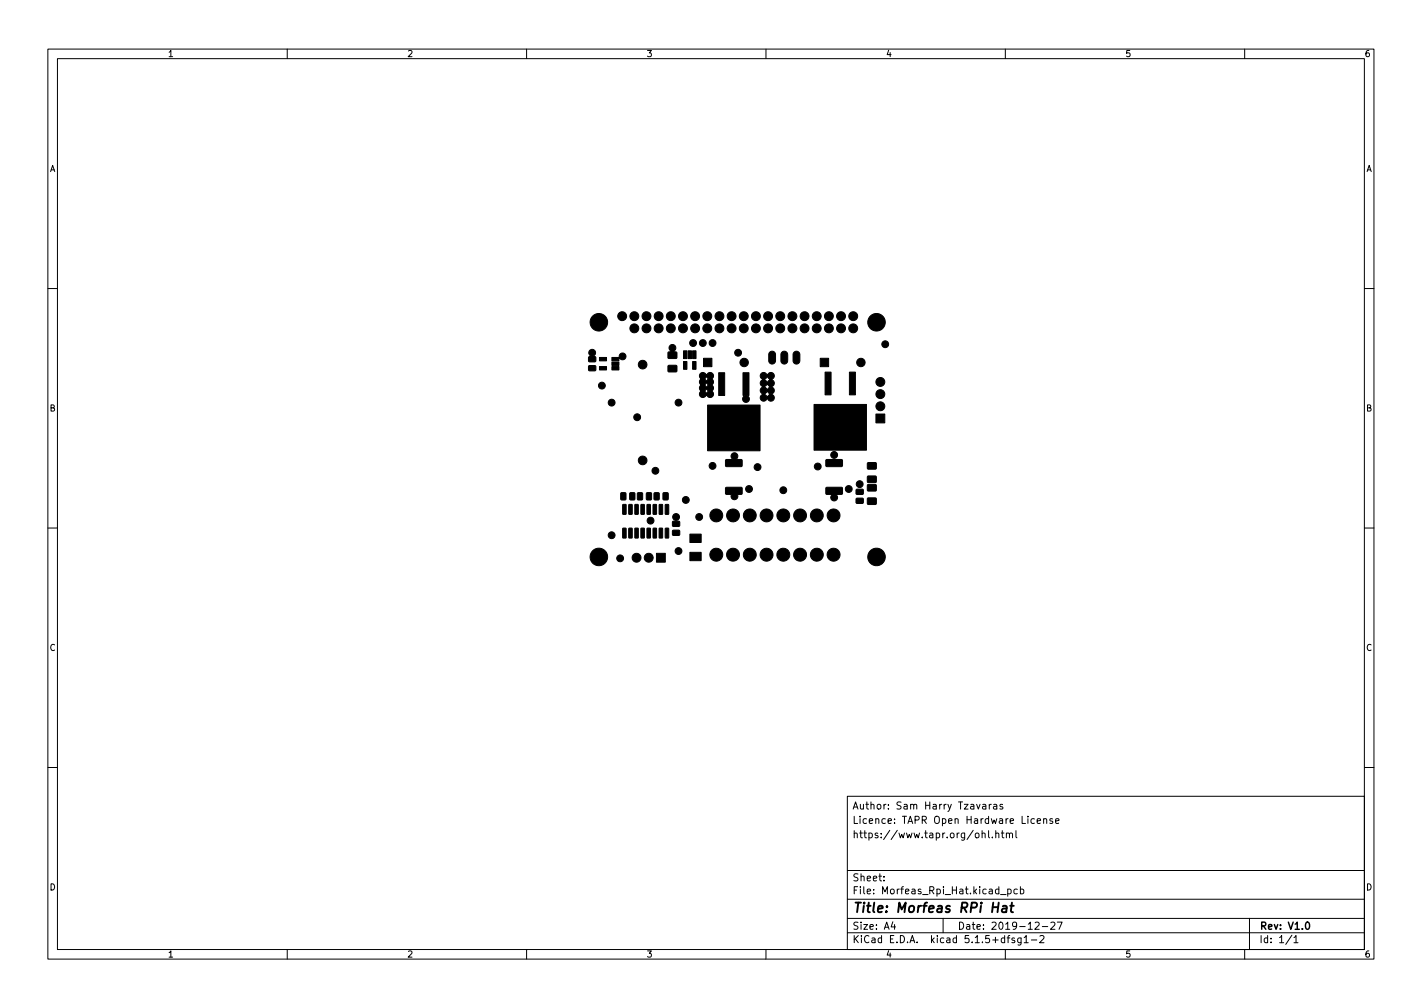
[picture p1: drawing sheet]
<svg xmlns="http://www.w3.org/2000/svg" width="297mm" height="210mm" viewBox="0 0 297 210" stroke-linecap="round" stroke-linejoin="round" font-family="sans-serif">
<defs><g id="words">
<text font-size="2.8" x="178" y="190.6">Title: Morfeas RPi Hat</text>
<g font-size="2.1">
<text x="178" y="172">Licence: TAPR Open Hardware License</text>
<text x="178" y="169">Author: Sam Harry Tzavaras</text>
<text x="178" y="175">https://www.tapr.org/ohl.html</text>
<text x="178" y="184">Sheet:</text>
<text x="178" y="186.7">File: Morfeas_Rpi_Hat.kicad_pcb</text>
<text x="178" y="196.9">KiCad E.D.A. kicad 5.1.5+dfsg1-2</text>
<text x="178" y="194.1">Size: A4</text>
<text x="200" y="194.1">Date: 2019-12-27</text>
<text x="263" y="194.1">Rev: V1.0</text>
<text x="263" y="196.9">Id: 1/1</text>
</g>
<g font-size="1.8">
<text x="35" y="11.9">1</text>
<text x="85" y="11.9">2</text>
<text x="135" y="11.9">3</text>
<text x="185" y="11.9">4</text>
<text x="235" y="11.9">5</text>
<text x="285" y="11.9">6</text>
<text x="10.3" y="35.9">A</text>
<text x="285.3" y="35.9">A</text>
<text x="10.3" y="85.9">B</text>
<text x="285.3" y="85.9">B</text>
<text x="10.3" y="135.9">C</text>
<text x="285.3" y="135.9">C</text>
<text x="10.3" y="185.9">D</text>
<text x="285.3" y="185.9">D</text>
<text x="35" y="199.9">1</text>
<text x="85" y="199.9">2</text>
<text x="135" y="199.9">3</text>
<text x="185" y="199.9">4</text>
<text x="235" y="199.9">5</text>
<text x="285" y="199.9">6</text>
</g>
</g></defs>
<g fill="none" stroke="#000" stroke-width=".21">
<path d="M10 10.2h277v190.1h-277zM12 12.2h273v186.1h-273zM60 10.2v2M110 10.2v2M160 10.2v2M210 10.2v2M260 10.2v2M10 60.2h2M285 60.2h2M10 110.2h2M285 110.2h2M10 160.2h2"/>
<path d="M177 166.3h108v32h-108zM205.1 174.1l.3-.2 .3 .1 .1 .9M205.1 173.4v1.5M205.3 168h.6v.9M205.9 168.3l-.5 .1-.2 .2 .2 .3h.5M206.5 173.4v1.3l.2 .2M206.6 167.9v1M207.1 167.9l-.5 .3M207.3 174.8v.1M207.6 168h.5l.1 .9M208 174.1l.2-.2 .4 .1v.9M208 173.4v1.5"/>
<path d="M208.2 168.3l-.5 .1-.2 .2 .2 .3h.5M209.1 173.9h.6M209.4 173.4v1.3l.3 .2M209.4 168l-.3-.1-.2 .2v.3l.5 .1v.4h-.5M210.2 174.1l.2-.2 .4 .1 .1 .9M210.2 173.9v1M210.9 174.1l.2-.2 .3 .1 .1 .9M212.2 173.4v1.3l.2 .2M216.1 171l-.5-.1-.2 .3 .1 .7h.6M216.6 171.4l.8-.1-.1-.3-.4-.1-.3 .2 .1 .8h.6M218 171.1l.2-.2 .4 .1v.9M218 170.9v1"/>
<path d="M219.9 171l-.4-.1-.2 .2 .1 .3 .5 .1v.4h-.6M220.5 171.4l.7-.1-.1-.3-.4-.1-.2 .2 .1 .8h.5M285 160.2h2M60 198.3v2M110 198.3v2M160 198.3v2M177 194.8h108M177 191.8h108M177 187.8h108M177 181.8h108M184.6 183.8v.1M184.6 183v.1"/>
<path d="M186.5 192.5l-.4 1h1M186.9 193v1M197 191.8v3M209 186.8h1.1M210 198.3v2M210.4 195.8h.5M210.5 185.7l.4-.1 .3 .3-.1 .7h-.6M210.5 185.6v1.5M210.9 195.3l-.3 .2v1.3M211.9 195.9l-.3-.1-.2 .2v.3l.5 .1v.4h-.5M212.5 185.7l-.4-.1-.3 .3 .1 .7h.6M213.1 185.7l.5-.1 .3 .3-.2 .7h-.6"/>
<path d="M213.1 185.1v1.5M213.3 195.8v1.2l-.3 .3h-.4M213.3 195.9l-.4-.1-.3 .3 .1 .7h.6M213.9 195.8l.5-.5v1.5M213.9 196.8h.9M215.4 196.3h1.2M216.2 192.7l.6-.2 .3 .5-1 1h1M217.2 195.5l.6-.2 .3 .5-1 1h1M217.7 193.5h1.2M219.5 192.7l.6-.2 .3 .5-1 1h1M220.9 192.5h1l-.7 1.5M260 198.3v2"/>
<path d="M261 191.8v6.5M269.9 195.3l-1.3 1.9M270.3 195.8l.4-.5v1.5M270.3 196.8h.8"/>
</g>
<path d="M272.9 192.6l.2-.1a.8 .8 0 0 1 .5 .8 .8 .8 0 0 1-.5 .7 1 1 0 0 1-.2-1.4z" fill="none" stroke="#000" stroke-width=".3"/>
<path d="M207.4 189.4h1.1M208.6 188.5l-.2 2M209.5 189.2h.7v1.3M210.3 189.6l-.7 .1a.4 .4 0 0 0-.3 .3 .4 .4 0 0 0 .2 .5l.7-.1M211 189.1h.8M211.4 188.5l-.2 1.7v.2l.4 .1" fill="none" stroke="#000" stroke-width=".4"/>
<g fill="#000" stroke="#000" stroke-width=".21">
<path d="M123.1 73.2a.74 .74 0 0 1 1.2 .1 .74 .74 0 0 1-.4 1.1l.6 .2-.1 .9h-1.3l-.2-.1v-.8l.6-.2a.81 .81 0 0 1-.4-1.2zM123 76.4h1.4v.9l-1.4 .1zM125.2 76.5h1.5v.7h-1.5zM125.2 74.6h1.5v.7h-1.5zM127.8 76.5h1.5v.7h-1.5zM127.8 75.6h1.5v.7h-1.5zM127.8 74.6h1.5a.7 .7 0 0 1 .7-.9 .7 .7 0 0 1 .7 .9 .7 .7 0 0 1-1.1 .4l-.3-.3v.6h-1.5zM139.9 72.2a.73 .73 0 0 1 1.2 .1 .73 .73 0 0 1-.5 1.1l.8 .2v1.2h-1.7l-.2-.1v-1.1l.9-.2a.8 .8 0 0 1-.5-1.2zM139.6 76.3h1.7l.1 1.3h-1.8zM142.8 75.5h.7v1.6h-.7zM142.8 73.2h.7v1.7h-.7zM143.7 73.2h.7v1.7h-.7z"/>
<path d="M144.7 75.5h.7v1.6h-.7zM144.7 73.2h.7v1.7h-.7zM146.3 78a.84 .84 0 0 1 1.3 .4 .75 .75 0 0 1 1.1-.5 .75 .75 0 0 1 0 1.3 .86 .86 0 0 1 0 1.2 1 1 0 0 1 0 1.3 .73 .73 0 0 1-.1 1.2 .73 .73 0 0 1-1-.5 .74 .74 0 0 1-1.2 .5 .74 .74 0 0 1 0-1.2h.8l.4 .5 .4-.5-.4-.6-.4 .6h-.8a.77 .77 0 0 1 0-1.3h.8l.4 .5 .4-.5-.4-.6-.4 .6h-.8a.77 .77 0 0 1 0-1.3h.8l.4 .6 .4-.6-.4-.5-.4 .5-.8-.1a.71 .71 0 0 1-.1-1zM147 74.8h1.7v1.8h-1.7zM159 78a.84 .84 0 0 1 1.3 .4 .74 .74 0 0 1 .8-.6 .74 .74 0 0 1 .7 .7 .74 .74 0 0 1-.7 .8 .78 .78 0 0 1 .6 .7 .78 .78 0 0 1-.6 .8 .76 .76 0 0 1 .6 .8 .76 .76 0 0 1-.6 .7 .75 .75 0 0 1 .6 .8 .75 .75 0 0 1-.7 .7 .75 .75 0 0 1-.7-.7 .75 .75 0 0 1-1 .7 .75 .75 0 0 1-.4-1.1 .75 .75 0 0 1 1.2 0l.2 .3 .2-.4 .5-.3-.5-.3-.2-.4-.3 .5-.6 .2a.74 .74 0 0 1-.6-.8 .74 .74 0 0 1 .7-.7 .74 .74 0 0 1 .8 .7l.2-.4 .5-.3-.5-.3-.2-.4-.3 .5-.6 .1a.74 .74 0 0 1-.6-.7 .74 .74 0 0 1 .7-.7 .74 .74 0 0 1 .8 .6l.2-.3 .5-.4-.5-.3-.2-.3-.3 .4-.6 .2a.77 .77 0 0 1-.4-1.2zM160.8 73.5a.71 .71 0 0 1 .8-.1 .71 .71 0 0 1 .4 .6v1.3a.71 .71 0 0 1-.7 .7 .71 .71 0 0 1-.7-.7v-1.4zM163.3 73.5a.71 .71 0 0 1 .8-.1 .71 .71 0 0 1 .4 .6v1.3a.71 .71 0 0 1-.7 .7 .71 .71 0 0 1-.7-.7v-1.4zM165.9 73.5a.71 .71 0 0 1 .7-.1 .71 .71 0 0 1 .5 .6v1.3a.71 .71 0 0 1-.7 .7 .71 .71 0 0 1-.7-.7v-1.4zM171.3 74.8h1.8v1.8h-1.8zM150.1 77.8h1.3v4.8h-1.3zM151.6 96l1.4-.1a.73 .73 0 0 1-.1-1.1 .73 .73 0 0 1 1.1 0 .73 .73 0 0 1-.2 1.1l1.2 .1-.1 1.4h-3.2l-.2-.2zM155.2 77.8h1.3v4.8h-.3a.74 .74 0 0 1 .2 1.2 .74 .74 0 0 1-1.2-.1 .74 .74 0 0 1 .3-1.1h-.3z"/>
<path d="M147.8 84.6h11v9.5h-11zM172.3 77.7h1.3v4.7h-1.3zM172.6 96h3.2l.2 .2v1.1l-.2 .1h-3.2l-.1-.2zM177.4 77.7h1.3v4.7h-1.3zM170 84.4h11v9.6h-11zM181.2 99.4h1.8v1.3h-1.7zM181.2 96.6h1.8v1.3h-1.7zM183 86.4h1.8v1.9h-1.8zM129.7 102.9l1 .1v1.4l-1-.1zM130.1 110.3h.6l.1 .1v1.8l-.1 .2-.6-.2zM130.1 105.4l.6-.1 .1 .1v1.9l-.1 .1-.6-.1zM131.4 110.3h.5l.2 .1v1.8l-.2 .2-.6-.2z"/>
<path d="M131.4 105.4l.5-.1 .2 .1v1.9l-.2 .1-.6-.1zM131.6 102.9l1 .1-.1 1.4-.9-.1zM132.6 110.3h.6l.1 .1v1.8l-.1 .2-.6-.2zM132.6 105.4l.6-.1 .1 .1v1.9l-.1 .1-.6-.1zM133.2 102.9l1 .1-.1 1.4-.9-.1zM133.9 110.3h.6l.1 .1v1.8l-.1 .2-.6-.2zM133.9 105.4l.6-.1 .1 .1v1.9l-.1 .1-.6-.1zM135.2 110.3h.6l.1 .1v1.8l-.1 .2-.7-.2zM135.2 105.4l.6-.1 .1 .1v1.9l-.1 .1-.7-.1zM135.1 102.9l1 .1-.1 1.4-1-.1zM136.4 110.3h.6l.2 .1v1.8l-.2 .2-.6-.2zM136.4 105.4l.6-.1 .2 .1v1.9l-.2 .1-.6-.1z"/>
<path d="M136.7 102.9l1 .1-.1 1.4-1-.1zM137.7 110.3h.6l.1 .1v1.8l-.1 .2-.6-.2zM137.7 105.4l.6-.1 .1 .1v1.9l-.1 .1-.6-.1zM137.1 115.5h1.9v1.9h-1.9zM138.5 102.9l1.1 .1-.1 1.4-1-.1zM139 110.3h.6l.1 .1v1.8l-.1 .2-.7-.2zM139 105.4l.6-.1 .1 .1v1.9l-.1 .1-.7-.1zM140.5 110.8l1.4-.1 .1 1-1.4 .1zM140.5 108.9h1.4l.1 .9-1.4 .1zM144.1 115.3h2.4v1.8h-2.4zM144.1 111.5h2.4v1.8h-2.4zM151.6 101.8h3.3l.1 1.3-.9 .1a.76 .76 0 0 1-.7 1.1 .76 .76 0 0 1-.7-1.1l-1.1-.1z"/>
<path d="M172.6 101.8h3.3l.1 1.3-1.3 .2a.74 .74 0 0 1 .1 1.1 .74 .74 0 0 1-1.1-.1 .74 .74 0 0 1 .1-1l-1.2-.1zM178.9 104.1l1.3-.1 .1 1-1.4 .1zM178.9 102.2h1.3l.1 .9-1.4 .1zM181.2 104h1.8v1.2l-1.7 .1zM181.2 101.2h1.8v1.2l-1.7 .1z"/>
<circle cx="125.1" cy="67.3" r="1.83"/>
<circle cx="130" cy="66" r=".93"/>
<circle cx="132.5" cy="68.6" r=".93"/>
<circle cx="132.5" cy="66" r=".93"/>
<circle cx="134.2" cy="76.1" r=".91"/>
<circle cx="135" cy="68.6" r=".93"/>
<circle cx="135" cy="66" r=".93"/>
<circle cx="137.6" cy="68.6" r=".93"/>
<circle cx="137.6" cy="66" r=".93"/>
<circle cx="140.1" cy="66" r=".93"/>
<circle cx="140.1" cy="68.6" r=".93"/>
<circle cx="142.7" cy="68.6" r=".93"/>
<circle cx="142.7" cy="66" r=".93"/>
<circle cx="144.8" cy="71.6" r=".71"/>
<circle cx="145.2" cy="68.6" r=".93"/>
<circle cx="145.2" cy="66" r=".93"/>
<circle cx="146.8" cy="71.6" r=".71"/>
<circle cx="147.7" cy="66" r=".93"/>
<circle cx="147.7" cy="68.6" r=".93"/>
<circle cx="148.8" cy="71.6" r=".71"/>
<circle cx="150.3" cy="68.6" r=".93"/>
<circle cx="150.3" cy="66" r=".93"/>
<circle cx="152.8" cy="68.6" r=".93"/>
<circle cx="152.8" cy="66" r=".93"/>
<circle cx="154.2" cy="73.7" r=".71"/>
<circle cx="155.4" cy="68.6" r=".93"/>
<circle cx="155.4" cy="66" r=".93"/>
<circle cx="155.4" cy="75.7" r=".88"/>
<circle cx="157.9" cy="68.6" r=".93"/>
<circle cx="157.9" cy="66" r=".93"/>
<circle cx="160.4" cy="66" r=".93"/>
<circle cx="160.4" cy="68.6" r=".93"/>
<circle cx="163" cy="66" r=".93"/>
<circle cx="163" cy="68.6" r=".93"/>
<circle cx="165.5" cy="66" r=".93"/>
<circle cx="165.5" cy="68.6" r=".93"/>
<circle cx="168.1" cy="68.6" r=".93"/>
<circle cx="168.1" cy="66" r=".93"/>
<circle cx="170.6" cy="68.6" r=".93"/>
<circle cx="170.6" cy="66" r=".93"/>
<circle cx="173.1" cy="68.6" r=".93"/>
<circle cx="173.1" cy="66" r=".93"/>
<circle cx="175.7" cy="66" r=".93"/>
<circle cx="175.7" cy="68.6" r=".93"/>
<circle cx="178.2" cy="68.6" r=".93"/>
<circle cx="178.2" cy="66" r=".93"/>
<circle cx="179.8" cy="75.7" r=".88"/>
<circle cx="183.1" cy="67.3" r="1.83"/>
<circle cx="183.9" cy="79.8" r=".93"/>
<circle cx="184.9" cy="71.9" r=".71"/>
<circle cx="125.7" cy="80.5" r=".71"/>
<circle cx="127.8" cy="84.1" r=".71"/>
<circle cx="133.1" cy="87.1" r=".71"/>
<circle cx="134.2" cy="96.1" r=".91"/>
<circle cx="136.9" cy="98.3" r=".71"/>
<circle cx="141.7" cy="84.1" r=".71"/>
<circle cx="148.8" cy="97.3" r=".71"/>
<circle cx="158.2" cy="97.5" r=".71"/>
<circle cx="170.8" cy="97.4" r=".71"/>
<circle cx="174.2" cy="95" r=".71"/>
<circle cx="183.9" cy="84.8" r=".93"/>
<circle cx="183.9" cy="82.3" r=".93"/>
<circle cx="125.1" cy="116.3" r="1.83"/>
<circle cx="127.8" cy="111.8" r=".71"/>
<circle cx="129.5" cy="116.6" r=".71"/>
<circle cx="133" cy="116.5" r=".93"/>
<circle cx="135.5" cy="116.5" r=".93"/>
<circle cx="135.9" cy="108.7" r=".71"/>
<circle cx="141.2" cy="107.9" r=".71"/>
<circle cx="141.7" cy="115.1" r=".71"/>
<circle cx="143.3" cy="104.4" r=".71"/>
<circle cx="146.1" cy="107.9" r=".71"/>
<circle cx="149.6" cy="107.6" r="1.35"/>
<circle cx="149.6" cy="115.8" r="1.35"/>
<circle cx="153.1" cy="115.8" r="1.35"/>
<circle cx="153.1" cy="107.6" r="1.35"/>
<circle cx="156.5" cy="102.1" r=".71"/>
<circle cx="156.6" cy="107.6" r="1.35"/>
<circle cx="156.6" cy="115.8" r="1.35"/>
<circle cx="160.1" cy="115.8" r="1.35"/>
<circle cx="160.1" cy="107.6" r="1.35"/>
<circle cx="163.6" cy="107.6" r="1.35"/>
<circle cx="163.6" cy="102.4" r=".71"/>
<circle cx="163.6" cy="115.8" r="1.35"/>
<circle cx="167.1" cy="115.8" r="1.35"/>
<circle cx="167.1" cy="107.6" r="1.35"/>
<circle cx="170.6" cy="107.6" r="1.35"/>
<circle cx="170.6" cy="115.8" r="1.35"/>
<circle cx="174.1" cy="107.6" r="1.35"/>
<circle cx="174.1" cy="115.8" r="1.35"/>
<circle cx="177.3" cy="102.1" r=".71"/>
<circle cx="179.6" cy="101.1" r=".71"/>
<circle cx="183.1" cy="116.3" r="1.83"/>
</g>
<use href="#words"/>
</svg>
